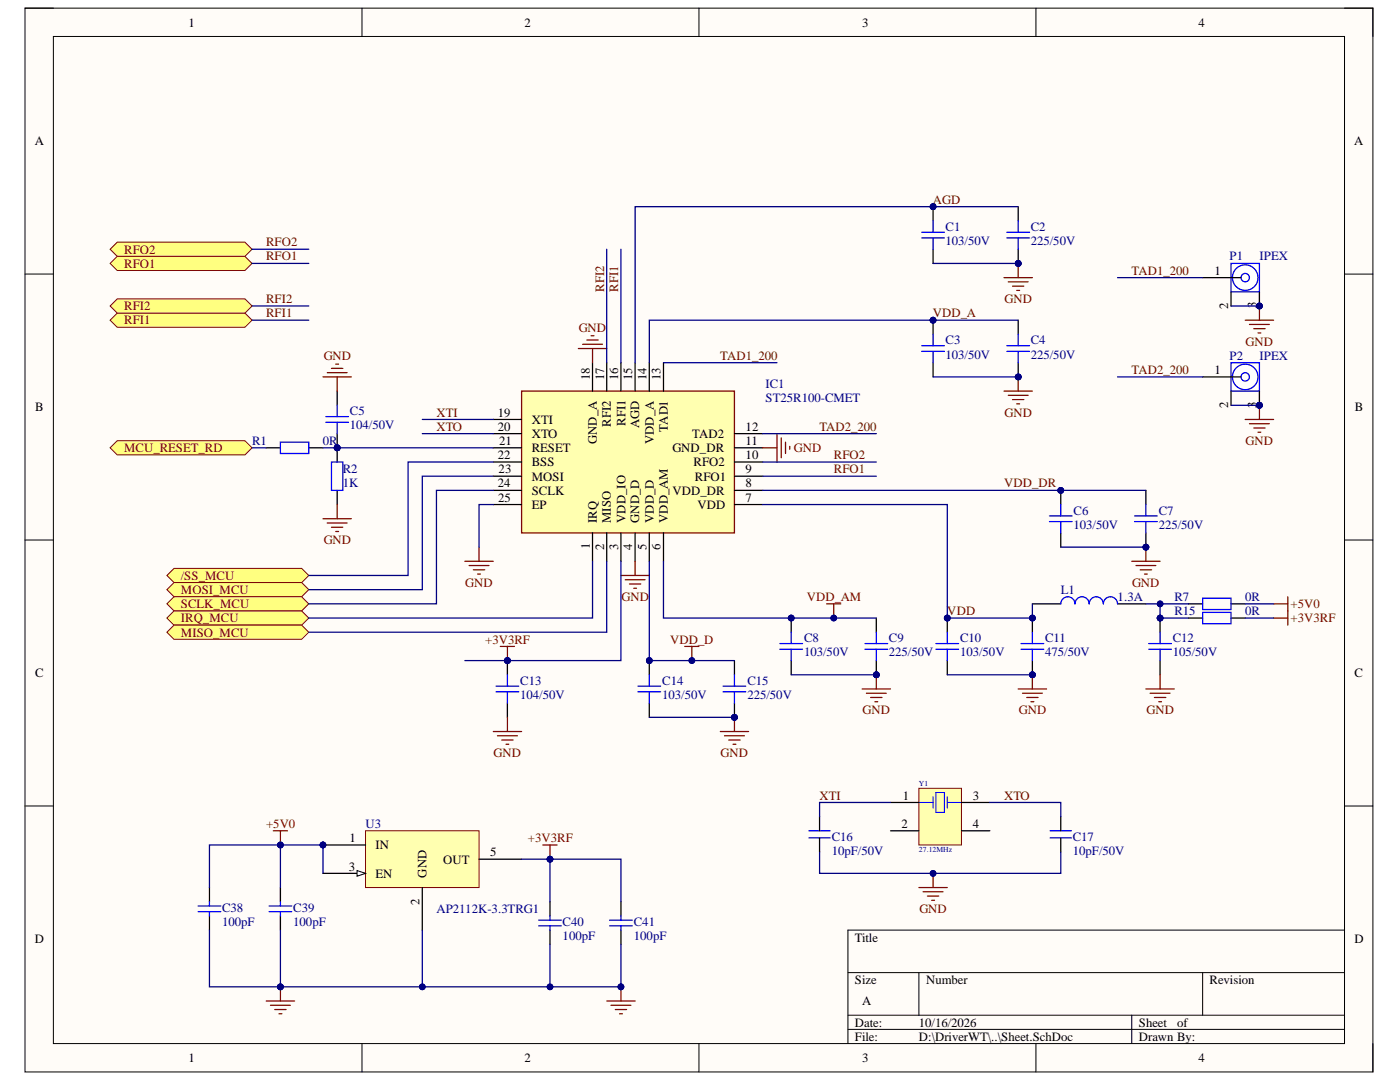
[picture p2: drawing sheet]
<svg xmlns="http://www.w3.org/2000/svg" width="279mm" height="216mm" viewBox="0 0 279 216" stroke-linecap="round" stroke-linejoin="round" font-family="sans-serif">
<defs><g id="words">
<g font-size="2.5">
<text x="37.6" y="5.3">1</text>
<text x="104.7" y="5.3">2</text>
<text x="172.1" y="5.3">3</text>
<text x="239.2" y="5.3">4</text>
<text x="6.9" y="29">A</text>
<text x="270.2" y="29">A</text>
<text x="242.4" y="54.8">1</text>
<text x="245.1" y="61.7" transform="rotate(-90 245.1 61.7)">2</text>
<text x="250.8" y="61.5" transform="rotate(-90 250.8 61.5)">3</text>
<text x="117.7" y="75.8" transform="rotate(-90 117.7 75.8)">18</text>
<text x="120.6" y="75.8" transform="rotate(-90 120.6 75.8)">17</text>
<text x="123.4" y="75.8" transform="rotate(-90 123.4 75.8)">16</text>
<text x="126.2" y="75.8" transform="rotate(-90 126.2 75.8)">15</text>
<text x="129" y="75.8" transform="rotate(-90 129 75.8)">14</text>
<text x="131.8" y="75.8" transform="rotate(-90 131.8 75.8)">13</text>
<text x="242.4" y="74.6">1</text>
<text x="7" y="82.1">B</text>
<text x="99.3" y="83.2">19</text>
<text x="245.1" y="81.5" transform="rotate(-90 245.1 81.5)">2</text>
<text x="250.8" y="81.4" transform="rotate(-90 250.8 81.4)">3</text>
<text x="270.4" y="82.1">B</text>
<text x="99.3" y="85.9">20</text>
<text x="99.6" y="88.8">21</text>
<text x="106.1" y="87.4">XTO</text>
<text x="106.1" y="84.6">XTI</text>
<text x="119.1" y="88.6" transform="rotate(-90 119.1 88.6)">GND_A</text>
<text x="121.9" y="85.2" transform="rotate(-90 121.9 85.2)">RFI2</text>
<text x="124.8" y="84.9" transform="rotate(-90 124.8 84.9)">RFI1</text>
<text x="127.6" y="85.4" transform="rotate(-90 127.6 85.4)">AGD</text>
<text x="130.5" y="88.6" transform="rotate(-90 130.5 88.6)">VDD_A</text>
<text x="133.3" y="86.2" transform="rotate(-90 133.3 86.2)">TAD1</text>
<text x="138.2" y="87.4">TAD2</text>
<text x="148.8" y="88.8">11</text>
<text x="148.8" y="85.9">12</text>
<text x="99.3" y="91.6">22</text>
<text x="99.5" y="94.5">23</text>
<text x="106.1" y="95.9">MOSI</text>
<text x="106.1" y="93">BSS</text>
<text x="106.1" y="90.3">RESET</text>
<text x="134.2" y="90.3">GND_DR</text>
<text x="138.4" y="93">RFO2</text>
<text x="138.7" y="95.9">RFO1</text>
<text x="148.8" y="94.5">9</text>
<text x="148.8" y="91.6">10</text>
<text x="99.3" y="97.3">24</text>
<text x="99.4" y="100.1">25</text>
<text x="106.1" y="101.6">EP</text>
<text x="106.1" y="98.7">SCLK</text>
<text x="134.2" y="98.7">VDD_DR</text>
<text x="139.2" y="101.6">VDD</text>
<text x="148.8" y="100.1">7</text>
<text x="148.8" y="97.3">8</text>
<text x="119.1" y="104.4" transform="rotate(-90 119.1 104.4)">IRQ</text>
<text x="121.9" y="104.4" transform="rotate(-90 121.9 104.4)">MISO</text>
<text x="124.8" y="104.4" transform="rotate(-90 124.8 104.4)">VDD_IO</text>
<text x="127.6" y="104.4" transform="rotate(-90 127.6 104.4)">GND_D</text>
<text x="130.5" y="104.4" transform="rotate(-90 130.5 104.4)">VDD_D</text>
<text x="133.3" y="104.4" transform="rotate(-90 133.3 104.4)">VDD_AM</text>
<text x="117.7" y="109.6" transform="rotate(-90 117.7 109.6)">1</text>
<text x="120.6" y="109.8" transform="rotate(-90 120.6 109.8)">2</text>
<text x="123.4" y="109.7" transform="rotate(-90 123.4 109.7)">3</text>
<text x="126.2" y="109.8" transform="rotate(-90 126.2 109.8)">4</text>
<text x="129" y="109.7" transform="rotate(-90 129 109.7)">5</text>
<text x="131.8" y="109.8" transform="rotate(-90 131.8 109.8)">6</text>
<text x="7" y="135.1">C</text>
<text x="270.3" y="135.1">C</text>
<text x="180.2" y="159.6">1</text>
<text x="194.1" y="159.6">3</text>
<text x="179.9" y="165.2">2</text>
<text x="194.1" y="165.2">4</text>
<text x="69.6" y="173.8">3</text>
<text x="69.8" y="168.1">1</text>
<text x="74.9" y="169.4">IN</text>
<text x="88.4" y="172.3">OUT</text>
<text x="97.8" y="170.9">5</text>
<text x="74.9" y="175.1">EN</text>
<text x="85.1" y="175.1" transform="rotate(-90 85.1 175.1)">GND</text>
<text x="83.7" y="180.5" transform="rotate(-90 83.7 180.5)">2</text>
<text x="6.9" y="188.2">D</text>
<text x="170.6" y="187.9">Title</text>
<text x="270.3" y="188.2">D</text>
<text x="170.6" y="196.3">Size</text>
<text x="184.8" y="196.3">Number</text>
<text x="241.4" y="196.3">Revision</text>
<text x="172.1" y="200.6">A</text>
<text x="170.6" y="204.9">Date:</text>
<text x="170.6" y="207.6">File:</text>
<text x="183.4" y="204.9">10/16/2026</text>
<text x="183.4" y="207.6">D:\DriverWT\..\Sheet.SchDoc</text>
<text x="227.3" y="204.9">Sheet</text>
<text x="227.3" y="207.6">Drawn By:</text>
<text x="234.9" y="204.9">of</text>
<text x="37.6" y="212">1</text>
<text x="104.7" y="212">2</text>
<text x="172.1" y="212">3</text>
<text x="239.2" y="212">4</text>
</g>
<g font-size="2.5" fill="#5b0f00">
<text x="186.2" y="40.7">AGD</text>
<text x="53.1" y="52">RFO1</text>
<text x="53.1" y="49.2">RFO2</text>
<text x="120.6" y="58.2" transform="rotate(-90 120.6 58.2)">RFI2</text>
<text x="123.4" y="58.2" transform="rotate(-90 123.4 58.2)">RFI1</text>
<text x="225.8" y="54.8">TAD1_200</text>
<text x="53.1" y="63.3">RFI1</text>
<text x="53.1" y="60.5">RFI2</text>
<text x="186.2" y="63.3">VDD_A</text>
<text x="143.7" y="71.8">TAD1_200</text>
<text x="225.8" y="74.6">TAD2_200</text>
<text x="87.1" y="83.2">XTI</text>
<text x="87.1" y="85.9">XTO</text>
<text x="163.5" y="85.9">TAD2_200</text>
<text x="166.4" y="94.5">RFO1</text>
<text x="166.4" y="91.6">RFO2</text>
<text x="200.4" y="97.3">VDD_DR</text>
<text x="189.1" y="122.8">VDD</text>
<text x="163.5" y="159.6">XTI</text>
<text x="200.4" y="159.6">XTO</text>
</g>
<g font-size="2.5" fill="#000080">
<text x="188.7" y="46">C1</text>
<text x="205.7" y="46">C2</text>
<text x="188.7" y="48.9">103/50V</text>
<text x="205.7" y="48.9">225/50V</text>
<text x="245.4" y="52">P1</text>
<text x="251.4" y="52">IPEX</text>
<text x="188.7" y="68.7">C3</text>
<text x="188.7" y="71.6">103/50V</text>
<text x="205.7" y="68.7">C4</text>
<text x="205.7" y="71.6">225/50V</text>
<text x="245.4" y="71.8">P2</text>
<text x="251.4" y="71.8">IPEX</text>
<text x="152.8" y="77.5">IC1</text>
<text x="69.8" y="82.9">C5</text>
<text x="152.8" y="80.3">ST25R100-CMET</text>
<text x="50.3" y="88.8">R1</text>
<text x="64.4" y="88.8">0R</text>
<text x="69.8" y="85.7">104/50V</text>
<text x="68.4" y="94.5">R2</text>
<text x="68.4" y="97.3">1K</text>
<text x="214.3" y="102.7">C6</text>
<text x="214.3" y="105.5">103/50V</text>
<text x="231.3" y="102.7">C7</text>
<text x="231.3" y="105.5">225/50V</text>
<text x="211.7" y="118.5">L1</text>
<text x="223.1" y="119.9">1.3A</text>
<text x="234.4" y="119.9">R7</text>
<text x="248.5" y="119.9">0R</text>
<text x="234.4" y="122.8">R15</text>
<text x="248.5" y="122.8">0R</text>
<text x="160.5" y="128.1">C8</text>
<text x="160.5" y="131">103/50V</text>
<text x="177.4" y="128.1">C9</text>
<text x="177.4" y="131">225/50V</text>
<text x="191.6" y="128.1">C10</text>
<text x="191.6" y="131">103/50V</text>
<text x="208.6" y="128.1">C11</text>
<text x="208.6" y="131">475/50V</text>
<text x="234" y="128.1">C12</text>
<text x="234" y="131">105/50V</text>
<text x="103.8" y="136.6">C13</text>
<text x="132.2" y="136.6">C14</text>
<text x="149.2" y="136.6">C15</text>
<text x="103.8" y="139.4">104/50V</text>
<text x="132.2" y="139.4">103/50V</text>
<text x="149.2" y="139.4">225/50V</text>
<text x="73" y="165.2">U3</text>
<text x="166" y="167.8">C16</text>
<text x="214.1" y="167.8">C17</text>
<text x="166" y="170.6">10pF/50V</text>
<text x="214.1" y="170.6">10pF/50V</text>
<text x="44.3" y="184.7">100pF</text>
<text x="44.3" y="181.9">C38</text>
<text x="58.5" y="184.7">100pF</text>
<text x="58.5" y="181.9">C39</text>
<text x="87.1" y="182.2">AP2112K-3.3TRG1</text>
<text x="112.3" y="184.7">C40</text>
<text x="126.5" y="184.7">C41</text>
<text x="112.3" y="187.6">100pF</text>
<text x="126.5" y="187.6">100pF</text>
</g>
<g font-size="2.5" fill="#800000">
<text x="24.8" y="53.4">RFO1</text>
<text x="24.8" y="50.6">RFO2</text>
<text x="24.8" y="64.7">RFI1</text>
<text x="24.8" y="61.9">RFI2</text>
<text x="200.5" y="60.5">GND</text>
<text x="64.6" y="71.8">GND</text>
<text x="115.5" y="66.2">GND</text>
<text x="248.6" y="69">GND</text>
<text x="200.5" y="83.2">GND</text>
<text x="248.6" y="88.8">GND</text>
<text x="24.8" y="90.3">MCU_RESET_RD</text>
<text x="158.5" y="90.3">GND</text>
<text x="64.6" y="108.6">GND</text>
<text x="36.1" y="115.7">/SS_MCU</text>
<text x="36.1" y="118.5">MOSI_MCU</text>
<text x="92.8" y="117.1">GND</text>
<text x="124" y="119.9">GND</text>
<text x="161" y="119.9">VDD_AM</text>
<text x="225.9" y="117.1">GND</text>
<text x="36.1" y="121.4">SCLK_MCU</text>
<text x="36.1" y="124.1">IRQ_MCU</text>
<text x="257.5" y="121.4">+5V0</text>
<text x="257.5" y="124.1">+3V3RF</text>
<text x="36.1" y="127">MISO_MCU</text>
<text x="96.8" y="128.5">+3V3RF</text>
<text x="133.8" y="128.5">VDD_D</text>
<text x="172.1" y="142.6">GND</text>
<text x="203.3" y="142.6">GND</text>
<text x="228.8" y="142.6">GND</text>
<text x="98.5" y="151.1">GND</text>
<text x="143.8" y="151.1">GND</text>
<text x="53.1" y="165.2">+5V0</text>
<text x="105.4" y="168.1">+3V3RF</text>
<text x="183.5" y="182.2">GND</text>
</g>
<g font-size="1.5" fill="#000080">
<text x="183.4" y="156.9">Y1</text>
<text x="183.4" y="169.9">27.12MHz</text>
</g>
</g></defs>
<path d="M5 1.6h269v212.3h-269z" fill-rule="evenodd" fill="#fffcf8"/>
<path d="M5 1.6h269v212.3h-269z" fill="none" stroke="#000" stroke-width=".2"/>
<path d="M10.7 7.3h257.6v200.9h-257.6z" fill-rule="evenodd" fill="#fffcf8"/>
<g fill="none" stroke="#000" stroke-width=".2">
<path d="M5 1.6h5.7M10.7 7.3h257.6v200.9h-257.6zM72.2 1.6v5.7M139.5 1.6v5.7M206.7 1.6v5.7M268.3 1.6h5.7v5.7M5 54.7h5.7M268.3 54.7h5.7M5 107.8h5.7M268.3 107.8h5.7M5 160.8h5.7M268.3 160.8h5.7"/>
<path d="M169.2 194.1h99.1M183.4 194.1v8.5M240 194.1v8.5M268.3 185.6h-99.1v22.6M72.2 208.2v5.7M139.5 208.2v5.7M169.2 202.6h99.1M169.2 205.4h99.1M206.7 208.2v5.7M225.9 202.6v5.6M274 208.2v5.7"/>
</g>
<path d="M104.1 78h42.5v28.3h-42.5z" fill-rule="evenodd" fill="#ffffb0"/>
<path d="M104.1 78h42.5v28.3h-42.5z" fill="none" stroke="#800000" stroke-width=".25"/>
<g fill="none" stroke="#000" stroke-width=".25">
<path d="M118.3 72.4v5.6M121.1 72.4v5.6M123.9 72.4v5.6M126.7 72.4v5.6M129.6 72.4v5.6M132.4 72.4v5.6M98.4 97.9h5.7M98.4 95h5.7M98.4 92.2h5.7M98.4 89.4h5.7M98.4 86.5h5.7M98.4 83.7h5.7"/>
<path d="M146.6 97.9h5.6M146.6 95h5.6M146.6 92.2h5.6M146.6 89.4h5.6M146.6 86.5h5.6M98.4 100.7h5.7M118.3 106.3v5.7M121.1 106.3v5.7M123.9 106.3v5.7M126.7 106.3v5.7M129.6 106.3v5.7M132.4 106.3v5.7"/>
<path d="M146.6 100.7h5.6"/>
</g>
<path d="M33.3 114.8l1.4-1.4h25.5l1.4 1.4-1.4 1.4h-25.5z" fill-rule="evenodd" fill="#ffff80"/>
<path d="M33.3 114.8l1.4-1.4h25.5l1.4 1.4-1.4 1.4h-25.5z" fill="none" stroke="#800000" stroke-width=".2"/>
<path d="M33.3 117.7l1.4-1.5h25.5l1.4 1.5-1.4 1.4h-25.5z" fill-rule="evenodd" fill="#ffff80"/>
<path d="M33.3 117.7l1.4-1.5h25.5l1.4 1.5-1.4 1.4h-25.5z" fill="none" stroke="#800000" stroke-width=".2"/>
<path d="M33.3 120.5l1.4-1.4h25.5l1.4 1.4-1.4 1.4h-25.5z" fill-rule="evenodd" fill="#ffff80"/>
<path d="M33.3 120.5l1.4-1.4h25.5l1.4 1.4-1.4 1.4h-25.5z" fill="none" stroke="#800000" stroke-width=".2"/>
<path d="M33.3 123.3l1.4-1.4h25.5l1.4 1.4-1.4 1.4h-25.5z" fill-rule="evenodd" fill="#ffff80"/>
<path d="M33.3 123.3l1.4-1.4h25.5l1.4 1.4-1.4 1.4h-25.5z" fill="none" stroke="#800000" stroke-width=".2"/>
<path d="M33.3 126.2l1.4-1.5h25.5l1.4 1.5-1.4 1.4h-25.5z" fill-rule="evenodd" fill="#ffff80"/>
<path d="M33.3 126.2l1.4-1.5h25.5l1.4 1.5-1.4 1.4h-25.5z" fill="none" stroke="#800000" stroke-width=".2"/>
<circle cx="67.3" cy="89.4" r=".57" fill="#000080"/>
<circle cx="67.3" cy="89.4" r=".57" fill="none" stroke="#000080" stroke-width=".2"/>
<path d="M67.3 89.4v2.8M67.3 97.9v2.8" fill="none" stroke="#000" stroke-width=".25"/>
<circle cx="67.3" cy="89.4" r=".57" fill="#000080"/>
<circle cx="67.3" cy="89.4" r=".57" fill="none" stroke="#000080" stroke-width=".2"/>
<path d="M56 88.2h5.6v2.3h-5.6zM66.2 92.2h2.2v5.7h-2.2z" fill="none" stroke="#00f" stroke-width=".25"/>
<path d="M53.1 89.4h2.9M61.6 89.4h2.9" fill="none" stroke="#000" stroke-width=".25"/>
<path d="M22 89.4l1.4-1.5h25.5l1.4 1.5-1.4 1.4h-25.5z" fill-rule="evenodd" fill="#ffff80"/>
<path d="M22 89.4l1.4-1.5h25.5l1.4 1.5-1.4 1.4h-25.5z" fill="none" stroke="#800000" stroke-width=".2"/>
<path d="M64.5 103.5h5.6M65.3 104.4h4M66.2 105.2h2.2M67 106.1h.6M67.3 100.7v2.8" fill="none" stroke="#800000" stroke-width=".25"/>
<circle cx="67.3" cy="89.4" r=".57" fill="#000080"/>
<circle cx="67.3" cy="89.4" r=".57" fill="none" stroke="#000080" stroke-width=".2"/>
<path d="M67.3 86.5v2.9" fill="none" stroke="#000" stroke-width=".25"/>
<circle cx="67.3" cy="89.4" r=".57" fill="#000080"/>
<circle cx="67.3" cy="89.4" r=".57" fill="none" stroke="#000080" stroke-width=".2"/>
<path d="M67.3 78v2.9" fill="none" stroke="#000" stroke-width=".25"/>
<path d="M65 83.1h4.5M65 84.3h4.5M67.3 80.9v2.2M67.3 84.3v2.2" fill="none" stroke="#00f" stroke-width=".25"/>
<path d="M64.5 75.2h5.6M65.3 74.4h4M66.2 73.5h2.2M67 72.7h.6M67.3 75.2v2.8M92.8 112h5.6M93.6 112.8h4M94.5 113.7h2.2M95.3 114.5h.6M95.6 109.2v2.8" fill="none" stroke="#800000" stroke-width=".25"/>
<circle cx="101.3" cy="131.8" r=".57" fill="#000080"/>
<circle cx="101.3" cy="131.8" r=".57" fill="none" stroke="#000080" stroke-width=".2"/>
<path d="M101.3 131.8v2.8M101.3 140.3v2.8" fill="none" stroke="#000" stroke-width=".25"/>
<circle cx="101.3" cy="131.8" r=".57" fill="#000080"/>
<circle cx="101.3" cy="131.8" r=".57" fill="none" stroke="#000080" stroke-width=".2"/>
<path d="M99 136.9h4.5M99 138h4.5M101.3 134.6v2.3M101.3 138v2.3" fill="none" stroke="#00f" stroke-width=".25"/>
<path d="M99.9 129h2.8M101.3 129v2.8M98.4 146h5.7M99.3 146.8h3.9M100.1 147.7h2.3M101 148.5h.5M101.3 143.1v2.9" fill="none" stroke="#800000" stroke-width=".25"/>
<circle cx="101.3" cy="131.8" r=".57" fill="#000080"/>
<circle cx="101.3" cy="131.8" r=".57" fill="none" stroke="#000080" stroke-width=".2"/>
<path d="M123.9 114.8h5.7M124.8 115.7h3.9M125.6 116.5h2.3M126.5 117.4h.5M126.7 112v2.8" fill="none" stroke="#800000" stroke-width=".25"/>
<circle cx="129.6" cy="131.8" r=".57" fill="#000080"/>
<circle cx="129.6" cy="131.8" r=".57" fill="none" stroke="#000080" stroke-width=".2"/>
<path d="M129.6 131.8v2.8M129.6 140.3v2.8" fill="none" stroke="#000" stroke-width=".25"/>
<circle cx="129.6" cy="131.8" r=".57" fill="#000080"/>
<circle cx="129.6" cy="131.8" r=".57" fill="none" stroke="#000080" stroke-width=".2"/>
<path d="M127.3 136.9h4.5M127.3 138h4.5M129.6 134.6v2.3M129.6 138v2.3" fill="none" stroke="#00f" stroke-width=".25"/>
<circle cx="146.6" cy="143.1" r=".57" fill="#000080"/>
<circle cx="146.6" cy="143.1" r=".57" fill="none" stroke="#000080" stroke-width=".2"/>
<path d="M146.6 140.3v2.8" fill="none" stroke="#000" stroke-width=".25"/>
<circle cx="146.6" cy="143.1" r=".57" fill="#000080"/>
<circle cx="146.6" cy="143.1" r=".57" fill="none" stroke="#000080" stroke-width=".2"/>
<path d="M146.6 131.8v2.8" fill="none" stroke="#000" stroke-width=".25"/>
<path d="M144.3 136.9h4.5M144.3 138h4.5M146.6 134.6v2.3M146.6 138v2.3" fill="none" stroke="#00f" stroke-width=".25"/>
<path d="M136.7 129h2.8M138.1 129v2.8" fill="none" stroke="#800000" stroke-width=".25"/>
<circle cx="138.1" cy="131.8" r=".57" fill="#000080"/>
<circle cx="138.1" cy="131.8" r=".57" fill="none" stroke="#000080" stroke-width=".2"/>
<path d="M143.7 146h5.7M144.6 146.8h4M145.4 147.7h2.3M146.3 148.5h.6M146.6 143.1v2.9" fill="none" stroke="#800000" stroke-width=".25"/>
<circle cx="146.6" cy="143.1" r=".57" fill="#000080"/>
<circle cx="146.6" cy="143.1" r=".57" fill="none" stroke="#000080" stroke-width=".2"/>
<circle cx="157.9" cy="123.3" r=".57" fill="#000080"/>
<circle cx="157.9" cy="123.3" r=".57" fill="none" stroke="#000080" stroke-width=".2"/>
<path d="M157.9 123.3v2.9M157.9 131.8v2.8" fill="none" stroke="#000" stroke-width=".25"/>
<circle cx="157.9" cy="123.3" r=".57" fill="#000080"/>
<circle cx="157.9" cy="123.3" r=".57" fill="none" stroke="#000080" stroke-width=".2"/>
<path d="M155.6 128.4h4.6M155.6 129.5h4.6M157.9 126.2v2.2M157.9 129.5v2.3" fill="none" stroke="#00f" stroke-width=".25"/>
<circle cx="174.9" cy="134.6" r=".56" fill="#000080"/>
<circle cx="174.9" cy="134.6" r=".56" fill="none" stroke="#000080" stroke-width=".2"/>
<path d="M174.9 131.8v2.8" fill="none" stroke="#000" stroke-width=".25"/>
<circle cx="174.9" cy="134.6" r=".56" fill="#000080"/>
<circle cx="174.9" cy="134.6" r=".56" fill="none" stroke="#000080" stroke-width=".2"/>
<path d="M174.9 123.3v2.9" fill="none" stroke="#000" stroke-width=".25"/>
<path d="M172.6 128.4h4.5M172.6 129.5h4.5M174.9 126.2v2.2M174.9 129.5v2.3" fill="none" stroke="#00f" stroke-width=".25"/>
<path d="M165 120.5h2.8M166.4 120.5v2.8" fill="none" stroke="#800000" stroke-width=".25"/>
<circle cx="166.4" cy="123.3" r=".57" fill="#000080"/>
<circle cx="166.4" cy="123.3" r=".57" fill="none" stroke="#000080" stroke-width=".2"/>
<path d="M172.1 137.5h5.6M172.9 138.3h4M173.8 139.2h2.2M174.9 134.6v2.9M174.6 140h.6" fill="none" stroke="#800000" stroke-width=".25"/>
<circle cx="174.9" cy="134.6" r=".56" fill="#000080"/>
<circle cx="174.9" cy="134.6" r=".56" fill="none" stroke="#000080" stroke-width=".2"/>
<circle cx="189" cy="123.3" r=".57" fill="#000080"/>
<circle cx="189" cy="123.3" r=".57" fill="none" stroke="#000080" stroke-width=".2"/>
<path d="M189 123.3v2.9M189 131.8v2.8" fill="none" stroke="#000" stroke-width=".25"/>
<circle cx="189" cy="123.3" r=".57" fill="#000080"/>
<circle cx="189" cy="123.3" r=".57" fill="none" stroke="#000080" stroke-width=".2"/>
<path d="M186.8 128.4h4.5M186.8 129.5h4.5M189 126.2v2.2M189 129.5v2.3" fill="none" stroke="#00f" stroke-width=".25"/>
<circle cx="206" cy="134.6" r=".56" fill="#000080"/>
<circle cx="206" cy="134.6" r=".56" fill="none" stroke="#000080" stroke-width=".2"/>
<circle cx="206" cy="123.3" r=".56" fill="#000080"/>
<circle cx="206" cy="123.3" r=".56" fill="none" stroke="#000080" stroke-width=".2"/>
<path d="M206 131.8v2.8" fill="none" stroke="#000" stroke-width=".25"/>
<circle cx="206" cy="134.6" r=".56" fill="#000080"/>
<circle cx="206" cy="134.6" r=".56" fill="none" stroke="#000080" stroke-width=".2"/>
<path d="M206 123.3v2.9" fill="none" stroke="#000" stroke-width=".25"/>
<circle cx="206" cy="123.3" r=".56" fill="#000080"/>
<circle cx="206" cy="123.3" r=".56" fill="none" stroke="#000080" stroke-width=".2"/>
<path d="M203.8 128.4h4.5M203.8 129.5h4.5M206 126.2v2.2M206 129.5v2.3" fill="none" stroke="#00f" stroke-width=".25"/>
<path d="M203.2 137.5h5.7M204.1 138.3h3.9M204.9 139.2h2.3M206 134.6v2.9M205.7 140h.6" fill="none" stroke="#800000" stroke-width=".25"/>
<circle cx="206" cy="134.6" r=".56" fill="#000080"/>
<circle cx="206" cy="134.6" r=".56" fill="none" stroke="#000080" stroke-width=".2"/>
<circle cx="189" cy="123.3" r=".57" fill="#000080"/>
<circle cx="189" cy="123.3" r=".57" fill="none" stroke="#000080" stroke-width=".2"/>
<path d="M206 120.5h5.7M223 120.5h5.7" fill="none" stroke="#000" stroke-width=".25"/>
<path d="M211.7 120.5a1.42 1.42 0 0 1 1.4-1.4 1.42 1.42 0 0 1 1.4 1.4 1.42 1.42 0 0 1 1.4-1.4 1.42 1.42 0 0 1 1.5 1.4 1.42 1.42 0 0 1 1.4-1.4 1.42 1.42 0 0 1 1.4 1.4 1.42 1.42 0 0 1 1.4-1.4 1.42 1.42 0 0 1 1.4 1.4" fill="none" stroke="#00f" stroke-width=".25"/>
<circle cx="231.5" cy="123.3" r=".56" fill="#000080"/>
<circle cx="231.5" cy="123.3" r=".56" fill="none" stroke="#000080" stroke-width=".2"/>
<path d="M231.5 123.3v2.9M231.5 131.8v2.8" fill="none" stroke="#000" stroke-width=".25"/>
<circle cx="231.5" cy="123.3" r=".56" fill="#000080"/>
<circle cx="231.5" cy="123.3" r=".56" fill="none" stroke="#000080" stroke-width=".2"/>
<path d="M240 119.4h5.7v2.2h-5.7zM229.3 128.4h4.5M229.3 129.5h4.5M231.5 126.2v2.2M231.5 129.5v2.3" fill="none" stroke="#00f" stroke-width=".25"/>
<path d="M228.7 137.5h5.6M229.5 138.3h4M230.4 139.2h2.3M231.5 134.6v2.9M231.2 140h.6" fill="none" stroke="#800000" stroke-width=".25"/>
<path d="M237.2 120.5h2.8M245.7 120.5h2.8" fill="none" stroke="#000" stroke-width=".25"/>
<circle cx="211.7" cy="97.9" r=".57" fill="#000080"/>
<circle cx="211.7" cy="97.9" r=".57" fill="none" stroke="#000080" stroke-width=".2"/>
<path d="M211.7 97.8v2.9M211.7 106.3v2.9" fill="none" stroke="#000" stroke-width=".25"/>
<circle cx="211.7" cy="97.9" r=".57" fill="#000080"/>
<circle cx="211.7" cy="97.9" r=".57" fill="none" stroke="#000080" stroke-width=".2"/>
<path d="M209.4 102.9h4.6M209.4 104.1h4.6M211.7 100.7v2.2M211.7 104.1v2.2" fill="none" stroke="#00f" stroke-width=".25"/>
<circle cx="228.7" cy="109.2" r=".56" fill="#000080"/>
<circle cx="228.7" cy="109.2" r=".56" fill="none" stroke="#000080" stroke-width=".2"/>
<path d="M228.7 106.3v2.9" fill="none" stroke="#000" stroke-width=".25"/>
<circle cx="228.7" cy="109.2" r=".56" fill="#000080"/>
<circle cx="228.7" cy="109.2" r=".56" fill="none" stroke="#000080" stroke-width=".2"/>
<path d="M228.7 97.8v2.9" fill="none" stroke="#000" stroke-width=".25"/>
<path d="M226.4 102.9h4.6M226.4 104.1h4.6M228.7 100.7v2.2M228.7 104.1v2.2" fill="none" stroke="#00f" stroke-width=".25"/>
<path d="M225.9 112h5.6M226.7 112.8h4M227.6 113.7h2.2M228.4 114.5h.6M228.7 109.2v2.8" fill="none" stroke="#800000" stroke-width=".25"/>
<circle cx="228.7" cy="109.2" r=".56" fill="#000080"/>
<circle cx="228.7" cy="109.2" r=".56" fill="none" stroke="#000080" stroke-width=".2"/>
<path d="M152.2 89.4h2.9M155.1 86.5v5.7M155.9 87.4v3.9M156.8 88.2v2.3M157.6 89.1v.5" fill="none" stroke="#800000" stroke-width=".25"/>
<circle cx="186.2" cy="63.9" r=".57" fill="#000080"/>
<circle cx="186.2" cy="63.9" r=".57" fill="none" stroke="#000080" stroke-width=".2"/>
<path d="M186.2 63.9v2.8M186.2 72.4v2.8" fill="none" stroke="#000" stroke-width=".25"/>
<circle cx="186.2" cy="63.9" r=".57" fill="#000080"/>
<circle cx="186.2" cy="63.9" r=".57" fill="none" stroke="#000080" stroke-width=".2"/>
<path d="M183.9 69h4.6M183.9 70.1h4.6M186.2 66.7v2.3M186.2 70.1v2.3" fill="none" stroke="#00f" stroke-width=".25"/>
<circle cx="203.2" cy="75.2" r=".56" fill="#000080"/>
<circle cx="203.2" cy="75.2" r=".56" fill="none" stroke="#000080" stroke-width=".2"/>
<path d="M203.2 72.4v2.8" fill="none" stroke="#000" stroke-width=".25"/>
<circle cx="203.2" cy="75.2" r=".56" fill="#000080"/>
<circle cx="203.2" cy="75.2" r=".56" fill="none" stroke="#000080" stroke-width=".2"/>
<path d="M203.2 63.9v2.8" fill="none" stroke="#000" stroke-width=".25"/>
<path d="M200.9 69h4.6M200.9 70.1h4.6M203.2 66.7v2.3M203.2 70.1v2.3" fill="none" stroke="#00f" stroke-width=".25"/>
<path d="M200.4 78h5.6M201.2 78.9h4M202.1 79.7h2.2M203.2 75.2v2.8M202.9 80.6h.6" fill="none" stroke="#800000" stroke-width=".25"/>
<circle cx="203.2" cy="75.2" r=".56" fill="#000080"/>
<circle cx="203.2" cy="75.2" r=".56" fill="none" stroke="#000080" stroke-width=".2"/>
<circle cx="186.2" cy="63.9" r=".57" fill="#000080"/>
<circle cx="186.2" cy="63.9" r=".57" fill="none" stroke="#000080" stroke-width=".2"/>
<circle cx="186.2" cy="41.2" r=".57" fill="#000080"/>
<circle cx="186.2" cy="41.2" r=".57" fill="none" stroke="#000080" stroke-width=".2"/>
<path d="M186.2 41.2v2.9M186.2 49.7v2.9" fill="none" stroke="#000" stroke-width=".25"/>
<circle cx="186.2" cy="41.2" r=".57" fill="#000080"/>
<circle cx="186.2" cy="41.2" r=".57" fill="none" stroke="#000080" stroke-width=".2"/>
<path d="M183.9 46.3h4.6M183.9 47.5h4.6M186.2 44.1v2.2M186.2 47.5v2.2" fill="none" stroke="#00f" stroke-width=".25"/>
<circle cx="203.2" cy="52.6" r=".57" fill="#000080"/>
<circle cx="203.2" cy="52.6" r=".57" fill="none" stroke="#000080" stroke-width=".2"/>
<path d="M203.2 49.7v2.9" fill="none" stroke="#000" stroke-width=".25"/>
<circle cx="203.2" cy="52.6" r=".57" fill="#000080"/>
<circle cx="203.2" cy="52.6" r=".57" fill="none" stroke="#000080" stroke-width=".2"/>
<path d="M203.2 41.2v2.9" fill="none" stroke="#000" stroke-width=".25"/>
<path d="M200.9 46.3h4.6M200.9 47.5h4.6M203.2 44.1v2.2M203.2 47.5v2.2" fill="none" stroke="#00f" stroke-width=".25"/>
<path d="M200.4 55.4h5.6M201.2 56.2h4M202.1 57.1h2.2M202.9 57.9h.6M203.2 52.6v2.8" fill="none" stroke="#800000" stroke-width=".25"/>
<circle cx="203.2" cy="52.6" r=".57" fill="#000080"/>
<circle cx="203.2" cy="52.6" r=".57" fill="none" stroke="#000080" stroke-width=".2"/>
<circle cx="186.2" cy="41.2" r=".57" fill="#000080"/>
<circle cx="186.2" cy="41.2" r=".57" fill="none" stroke="#000080" stroke-width=".2"/>
<path d="M115.4 69.5h5.7M116.3 68.7h3.9M117.1 67.8h2.3M118 67h.5M118.3 69.5v2.9" fill="none" stroke="#800000" stroke-width=".25"/>
<path d="M161.4 165.8h4.3M161.4 167.2h4.3M209.6 165.8h4.2M209.6 167.2h4.2" fill="none" stroke="#00f" stroke-width=".25"/>
<path d="M163.6 162.9v2.9M163.6 167.2v2.8M211.7 162.9v2.9M211.7 167.2v2.8" fill="none" stroke="#000" stroke-width=".25"/>
<path d="M22 63.9l1.4-1.4h25.5l1.4 1.4-1.4 1.4h-25.5z" fill-rule="evenodd" fill="#ffff80"/>
<path d="M22 63.9l1.4-1.4h25.5l1.4 1.4-1.4 1.4h-25.5z" fill="none" stroke="#800000" stroke-width=".2"/>
<path d="M22 61.1l1.4-1.5h25.5l1.4 1.5-1.4 1.4h-25.5z" fill-rule="evenodd" fill="#ffff80"/>
<path d="M22 61.1l1.4-1.5h25.5l1.4 1.5-1.4 1.4h-25.5z" fill="none" stroke="#800000" stroke-width=".2"/>
<path d="M22 52.6l1.4-1.5h25.5l1.4 1.5-1.4 1.4h-25.5z" fill-rule="evenodd" fill="#ffff80"/>
<path d="M22 52.6l1.4-1.5h25.5l1.4 1.5-1.4 1.4h-25.5z" fill="none" stroke="#800000" stroke-width=".2"/>
<path d="M22 49.7l1.4-1.4h25.5l1.4 1.4-1.4 1.4h-25.5z" fill-rule="evenodd" fill="#ffff80"/>
<path d="M22 49.7l1.4-1.4h25.5l1.4 1.4-1.4 1.4h-25.5z" fill="none" stroke="#800000" stroke-width=".2"/>
<path d="M257 119.1v5.6M254.2 120.5h2.8M254.2 123.3h2.8" fill="none" stroke="#800000" stroke-width=".25"/>
<path d="M237.2 123.3h2.8M245.7 123.3h2.8" fill="none" stroke="#000" stroke-width=".25"/>
<path d="M240 122.2h5.7v2.3h-5.7z" fill="none" stroke="#00f" stroke-width=".25"/>
<path d="M183.4 157.3h8.5v11.3h-8.5z" fill-rule="evenodd" fill="#ffffb0"/>
<path d="M183.4 157.3h8.5v11.3h-8.5z" fill="none" stroke="#800000" stroke-width=".2"/>
<path d="M186.2 159v2.3M186.8 158.1h1.7v4h-1.7zM189 159v2.3M183.4 160.1h2.8M189 160.1h2.9" fill="none" stroke="#00f" stroke-width=".2"/>
<path d="M177.7 165.8h5.7M177.7 160.1h5.7M191.9 165.8h5.6M191.9 160.1h5.6" fill="none" stroke="#000" stroke-width=".25"/>
<circle cx="251.3" cy="61.1" r=".57" fill="#000080"/>
<circle cx="251.3" cy="61.1" r=".57" fill="none" stroke="#000080" stroke-width=".2"/>
<path d="M245.7 52.6h5.6v5.6h-5.6z" fill-rule="evenodd" fill="#fff"/>
<path d="M245.7 52.6h5.6v5.6h-5.6zM250.8 56.6a2.55 2.55 0 0 0-2.3-3.7 2.55 2.55 0 0 0-2.2 3.8 2.55 2.55 0 0 0 4.4 .1" fill="none" stroke="#00f" stroke-width=".25"/>
<path d="M245.7 58.2v2.9M251.3 58.2v2.9" fill="none" stroke="#000" stroke-width=".25"/>
<circle cx="251.3" cy="61.1" r=".57" fill="#000080"/>
<circle cx="251.3" cy="61.1" r=".57" fill="none" stroke="#000080" stroke-width=".2"/>
<path d="M240 55.4h7.7" fill="none" stroke="#000" stroke-width=".25"/>
<circle cx="248.5" cy="55.4" r=".84" fill="none" stroke="#00f" stroke-width=".25"/>
<circle cx="251.3" cy="80.9" r=".57" fill="#000080"/>
<circle cx="251.3" cy="80.9" r=".57" fill="none" stroke="#000080" stroke-width=".2"/>
<path d="M245.7 72.4h5.6v5.6h-5.6z" fill-rule="evenodd" fill="#fff"/>
<path d="M245.7 72.4h5.6v5.6h-5.6zM250.8 76.4a2.55 2.55 0 0 0-2.2-3.8 2.55 2.55 0 0 0-2.3 3.8 2.55 2.55 0 0 0 4.4 .2" fill="none" stroke="#00f" stroke-width=".25"/>
<path d="M245.7 78v2.9M251.3 78v2.9" fill="none" stroke="#000" stroke-width=".25"/>
<circle cx="251.3" cy="80.9" r=".57" fill="#000080"/>
<circle cx="251.3" cy="80.9" r=".57" fill="none" stroke="#000080" stroke-width=".2"/>
<path d="M240 75.2h7.7" fill="none" stroke="#000" stroke-width=".25"/>
<circle cx="248.5" cy="75.2" r=".84" fill="none" stroke="#00f" stroke-width=".25"/>
<path d="M248.5 83.7h5.7M249.4 84.5h3.9M250.2 85.4h2.3M251.1 86.2h.5M251.3 80.9v2.8" fill="none" stroke="#800000" stroke-width=".25"/>
<circle cx="251.3" cy="80.9" r=".57" fill="#000080"/>
<circle cx="251.3" cy="80.9" r=".57" fill="none" stroke="#000080" stroke-width=".2"/>
<path d="M248.5 63.9h5.7M249.4 64.7h3.9M250.2 65.6h2.3M251.1 66.4h.5M251.3 61.1v2.8" fill="none" stroke="#800000" stroke-width=".25"/>
<circle cx="251.3" cy="61.1" r=".57" fill="#000080"/>
<circle cx="251.3" cy="61.1" r=".57" fill="none" stroke="#000080" stroke-width=".2"/>
<path d="M67.3 89.4h31.1" fill="none" stroke="#000080" stroke-width=".25"/>
<circle cx="67.3" cy="89.4" r=".57" fill="#000080"/>
<circle cx="67.3" cy="89.4" r=".57" fill="none" stroke="#000080" stroke-width=".2"/>
<path d="M64.5 89.4h2.8" fill="none" stroke="#000080" stroke-width=".25"/>
<circle cx="67.3" cy="89.4" r=".57" fill="#000080"/>
<circle cx="67.3" cy="89.4" r=".57" fill="none" stroke="#000080" stroke-width=".2"/>
<path d="M50.3 89.4h2.8M84.3 83.7h14.1M84.3 86.5h14.1M98.4 100.7h-2.8v8.5M123.9 112v19.8h-31.1" fill="none" stroke="#000080" stroke-width=".25"/>
<circle cx="101.3" cy="131.8" r=".57" fill="#000080"/>
<circle cx="101.3" cy="131.8" r=".57" fill="none" stroke="#000080" stroke-width=".2"/>
<path d="M129.6 112v19.8h17" fill="none" stroke="#000080" stroke-width=".25"/>
<circle cx="129.6" cy="131.8" r=".57" fill="#000080"/>
<circle cx="129.6" cy="131.8" r=".57" fill="none" stroke="#000080" stroke-width=".2"/>
<circle cx="138.1" cy="131.8" r=".57" fill="#000080"/>
<circle cx="138.1" cy="131.8" r=".57" fill="none" stroke="#000080" stroke-width=".2"/>
<path d="M129.6 143.1h17" fill="none" stroke="#000080" stroke-width=".25"/>
<circle cx="146.6" cy="143.1" r=".57" fill="#000080"/>
<circle cx="146.6" cy="143.1" r=".57" fill="none" stroke="#000080" stroke-width=".2"/>
<path d="M132.4 112v11.3h42.5" fill="none" stroke="#000080" stroke-width=".25"/>
<circle cx="157.9" cy="123.3" r=".57" fill="#000080"/>
<circle cx="157.9" cy="123.3" r=".57" fill="none" stroke="#000080" stroke-width=".2"/>
<circle cx="166.4" cy="123.3" r=".57" fill="#000080"/>
<circle cx="166.4" cy="123.3" r=".57" fill="none" stroke="#000080" stroke-width=".2"/>
<path d="M157.9 134.6h17" fill="none" stroke="#000080" stroke-width=".25"/>
<circle cx="174.9" cy="134.6" r=".56" fill="#000080"/>
<circle cx="174.9" cy="134.6" r=".56" fill="none" stroke="#000080" stroke-width=".2"/>
<path d="M189 134.6h17" fill="none" stroke="#000080" stroke-width=".25"/>
<circle cx="206" cy="134.6" r=".56" fill="#000080"/>
<circle cx="206" cy="134.6" r=".56" fill="none" stroke="#000080" stroke-width=".2"/>
<path d="M152.2 100.7h36.8v22.6h17v-2.8M248.5 120.5h5.7" fill="none" stroke="#000080" stroke-width=".25"/>
<circle cx="206" cy="123.3" r=".56" fill="#000080"/>
<circle cx="206" cy="123.3" r=".56" fill="none" stroke="#000080" stroke-width=".2"/>
<circle cx="189" cy="123.3" r=".57" fill="#000080"/>
<circle cx="189" cy="123.3" r=".57" fill="none" stroke="#000080" stroke-width=".2"/>
<path d="M211.7 109.2h17" fill="none" stroke="#000080" stroke-width=".25"/>
<circle cx="228.7" cy="109.2" r=".56" fill="#000080"/>
<circle cx="228.7" cy="109.2" r=".56" fill="none" stroke="#000080" stroke-width=".2"/>
<path d="M152.2 97.8h76.5" fill="none" stroke="#000080" stroke-width=".25"/>
<circle cx="211.7" cy="97.9" r=".57" fill="#000080"/>
<circle cx="211.7" cy="97.9" r=".57" fill="none" stroke="#000080" stroke-width=".2"/>
<path d="M132.4 72.4h22.7M203.2 63.9h-73.6v8.5M152.2 92.2h22.7M152.2 95h22.7M152.2 86.5h22.7" fill="none" stroke="#000080" stroke-width=".25"/>
<circle cx="186.2" cy="63.9" r=".57" fill="#000080"/>
<circle cx="186.2" cy="63.9" r=".57" fill="none" stroke="#000080" stroke-width=".2"/>
<path d="M186.2 75.2h17" fill="none" stroke="#000080" stroke-width=".25"/>
<circle cx="203.2" cy="75.2" r=".56" fill="#000080"/>
<circle cx="203.2" cy="75.2" r=".56" fill="none" stroke="#000080" stroke-width=".2"/>
<path d="M186.2 52.6h17" fill="none" stroke="#000080" stroke-width=".25"/>
<circle cx="203.2" cy="52.6" r=".57" fill="#000080"/>
<circle cx="203.2" cy="52.6" r=".57" fill="none" stroke="#000080" stroke-width=".2"/>
<path d="M203.2 41.2h-76.4v31.2" fill="none" stroke="#000080" stroke-width=".25"/>
<circle cx="186.2" cy="41.2" r=".57" fill="#000080"/>
<circle cx="186.2" cy="41.2" r=".57" fill="none" stroke="#000080" stroke-width=".2"/>
<path d="M121.1 49.7v22.7M123.9 49.7v22.7M163.6 170v4.3h48.1v-4.3" fill="none" stroke="#000080" stroke-width=".25"/>
<circle cx="186.2" cy="174.3" r=".57" fill="#000080"/>
<circle cx="186.2" cy="174.3" r=".57" fill="none" stroke="#000080" stroke-width=".2"/>
<path d="M50.3 49.7h11.3M50.3 52.6h11.3M223 55.4h17M50.3 61.1h11.3M50.3 63.9h11.3M223 75.2h17M228.7 120.5h8.5" fill="none" stroke="#000080" stroke-width=".25"/>
<circle cx="231.5" cy="120.5" r=".56" fill="#000080"/>
<circle cx="231.5" cy="120.5" r=".56" fill="none" stroke="#000080" stroke-width=".2"/>
<path d="M231.5 120.5v2.8" fill="none" stroke="#000080" stroke-width=".25"/>
<circle cx="231.5" cy="123.3" r=".56" fill="#000080"/>
<circle cx="231.5" cy="123.3" r=".56" fill="none" stroke="#000080" stroke-width=".2"/>
<circle cx="231.5" cy="120.5" r=".56" fill="#000080"/>
<circle cx="231.5" cy="120.5" r=".56" fill="none" stroke="#000080" stroke-width=".2"/>
<path d="M231.5 123.3h5.7M248.5 123.3h5.7" fill="none" stroke="#000080" stroke-width=".25"/>
<circle cx="231.5" cy="123.3" r=".56" fill="#000080"/>
<circle cx="231.5" cy="123.3" r=".56" fill="none" stroke="#000080" stroke-width=".2"/>
<path d="M245.7 61.1h5.6M177.7 160.1h-14.1v2.8M197.5 160.1h14.2v2.8" fill="none" stroke="#000080" stroke-width=".25"/>
<circle cx="251.3" cy="61.1" r=".57" fill="#000080"/>
<circle cx="251.3" cy="61.1" r=".57" fill="none" stroke="#000080" stroke-width=".2"/>
<path d="M245.7 80.9h5.6" fill="none" stroke="#000080" stroke-width=".25"/>
<circle cx="251.3" cy="80.9" r=".57" fill="#000080"/>
<circle cx="251.3" cy="80.9" r=".57" fill="none" stroke="#000080" stroke-width=".2"/>
<circle cx="64.5" cy="168.6" r=".57" fill="#000080"/>
<circle cx="64.5" cy="168.6" r=".57" fill="none" stroke="#000080" stroke-width=".2"/>
<path d="M72.9 165.8h22.7v11.3h-22.7z" fill-rule="evenodd" fill="#ffffb0"/>
<path d="M72.9 165.8h22.7v11.3h-22.7z" fill="none" stroke="#800000" stroke-width=".2"/>
<path d="M64.5 168.6h8.4" fill="none" stroke="#000" stroke-width=".25"/>
<circle cx="64.5" cy="168.6" r=".57" fill="#000080"/>
<circle cx="64.5" cy="168.6" r=".57" fill="none" stroke="#000080" stroke-width=".2"/>
<path d="M64.5 174.3h8.4" fill="none" stroke="#000" stroke-width=".25"/>
<path d="M71.3 173.7l1.6 .6-1.6 .5z" fill="#f8fcff"/>
<path d="M71.3 173.7l1.6 .6-1.6 .5z" fill="none" stroke="#000" stroke-width=".2"/>
<path d="M84.3 177.1v8.5M95.6 171.4h8.5M109.8 179.9v2.9M123.9 179.9v2.9M109.8 185.6v2.8M123.9 185.6v2.8" fill="none" stroke="#000" stroke-width=".25"/>
<path d="M107.5 183.6h4.5M107.5 184.7h4.5M109.8 182.8v.8M109.8 184.7v.9M121.7 183.6h4.5M121.7 184.7h4.5M123.9 182.8v.8M123.9 184.7v.9" fill="none" stroke="#00f" stroke-width=".25"/>
<path d="M121.1 199.7h5.7M123.9 196.9v2.8M121.9 200.6h4M122.8 201.4h2.3M123.6 202.3h.6" fill="none" stroke="#800000" stroke-width=".25"/>
<circle cx="123.9" cy="196.9" r=".57" fill="#000080"/>
<circle cx="123.9" cy="196.9" r=".57" fill="none" stroke="#000080" stroke-width=".2"/>
<path d="M108.3 168.6h2.9M109.8 168.6v2.8" fill="none" stroke="#800000" stroke-width=".25"/>
<circle cx="109.8" cy="171.4" r=".57" fill="#000080"/>
<circle cx="109.8" cy="171.4" r=".57" fill="none" stroke="#000080" stroke-width=".2"/>
<path d="M41.8 177.1v2.8M56 177.1v2.8M41.8 182.8v2.8M56 182.8v2.8" fill="none" stroke="#000" stroke-width=".25"/>
<path d="M41.8 179.9v.9M56 179.9v.9M39.5 180.8h4.6M39.5 181.9h4.6M41.8 181.9v.9M53.7 180.8h4.5M53.7 181.9h4.5M56 181.9v.9" fill="none" stroke="#00f" stroke-width=".25"/>
<path d="M53.1 199.7h5.7M56 196.9v2.8M54 200.6h3.9M54.8 201.4h2.3M55.7 202.3h.5" fill="none" stroke="#800000" stroke-width=".25"/>
<circle cx="56" cy="196.9" r=".57" fill="#000080"/>
<circle cx="56" cy="196.9" r=".57" fill="none" stroke="#000080" stroke-width=".2"/>
<path d="M54.5 165.8h2.9M56 165.8v2.8" fill="none" stroke="#800000" stroke-width=".25"/>
<circle cx="56" cy="168.6" r=".57" fill="#000080"/>
<circle cx="56" cy="168.6" r=".57" fill="none" stroke="#000080" stroke-width=".2"/>
<path d="M123.9 188.4v8.5" fill="none" stroke="#000080" stroke-width=".25"/>
<circle cx="123.9" cy="196.9" r=".57" fill="#000080"/>
<circle cx="123.9" cy="196.9" r=".57" fill="none" stroke="#000080" stroke-width=".2"/>
<path d="M109.8 171.4v8.5" fill="none" stroke="#000080" stroke-width=".25"/>
<circle cx="109.8" cy="171.4" r=".57" fill="#000080"/>
<circle cx="109.8" cy="171.4" r=".57" fill="none" stroke="#000080" stroke-width=".2"/>
<path d="M109.8 171.4h14.1v8.5" fill="none" stroke="#000080" stroke-width=".25"/>
<circle cx="109.8" cy="171.4" r=".57" fill="#000080"/>
<circle cx="109.8" cy="171.4" r=".57" fill="none" stroke="#000080" stroke-width=".2"/>
<path d="M109.8 188.4v8.5h14.1" fill="none" stroke="#000080" stroke-width=".25"/>
<circle cx="109.8" cy="196.9" r=".56" fill="#000080"/>
<circle cx="109.8" cy="196.9" r=".56" fill="none" stroke="#000080" stroke-width=".2"/>
<circle cx="123.9" cy="196.9" r=".57" fill="#000080"/>
<circle cx="123.9" cy="196.9" r=".57" fill="none" stroke="#000080" stroke-width=".2"/>
<path d="M56 185.6v11.3" fill="none" stroke="#000080" stroke-width=".25"/>
<circle cx="56" cy="196.9" r=".57" fill="#000080"/>
<circle cx="56" cy="196.9" r=".57" fill="none" stroke="#000080" stroke-width=".2"/>
<path d="M41.8 177.1v-8.5h14.2v8.5" fill="none" stroke="#000080" stroke-width=".25"/>
<circle cx="56" cy="168.6" r=".57" fill="#000080"/>
<circle cx="56" cy="168.6" r=".57" fill="none" stroke="#000080" stroke-width=".2"/>
<path d="M41.8 185.6v11.3h14.2" fill="none" stroke="#000080" stroke-width=".25"/>
<circle cx="56" cy="196.9" r=".57" fill="#000080"/>
<circle cx="56" cy="196.9" r=".57" fill="none" stroke="#000080" stroke-width=".2"/>
<path d="M56 168.6h8.5" fill="none" stroke="#000080" stroke-width=".25"/>
<circle cx="56" cy="168.6" r=".57" fill="#000080"/>
<circle cx="56" cy="168.6" r=".57" fill="none" stroke="#000080" stroke-width=".2"/>
<circle cx="64.5" cy="168.6" r=".57" fill="#000080"/>
<circle cx="64.5" cy="168.6" r=".57" fill="none" stroke="#000080" stroke-width=".2"/>
<path d="M64.5 168.6v5.7" fill="none" stroke="#000080" stroke-width=".25"/>
<circle cx="64.5" cy="168.6" r=".57" fill="#000080"/>
<circle cx="64.5" cy="168.6" r=".57" fill="none" stroke="#000080" stroke-width=".2"/>
<path d="M84.3 185.6v11.3" fill="none" stroke="#000080" stroke-width=".25"/>
<circle cx="84.3" cy="196.9" r=".57" fill="#000080"/>
<circle cx="84.3" cy="196.9" r=".57" fill="none" stroke="#000080" stroke-width=".2"/>
<path d="M98.4 97.9h-11.3v22.6h-25.5M98.4 95h-14.1v22.7h-22.7M98.4 92.2h-17v22.6h-19.8M118.3 112v11.3h-56.7M121.1 112v14.2h-59.5M104.1 171.4h5.7" fill="none" stroke="#000080" stroke-width=".25"/>
<circle cx="109.8" cy="171.4" r=".57" fill="#000080"/>
<circle cx="109.8" cy="171.4" r=".57" fill="none" stroke="#000080" stroke-width=".2"/>
<path d="M56 196.9h53.8" fill="none" stroke="#000080" stroke-width=".25"/>
<circle cx="56" cy="196.9" r=".57" fill="#000080"/>
<circle cx="56" cy="196.9" r=".57" fill="none" stroke="#000080" stroke-width=".2"/>
<circle cx="84.3" cy="196.9" r=".57" fill="#000080"/>
<circle cx="84.3" cy="196.9" r=".57" fill="none" stroke="#000080" stroke-width=".2"/>
<circle cx="109.8" cy="196.9" r=".56" fill="#000080"/>
<circle cx="109.8" cy="196.9" r=".56" fill="none" stroke="#000080" stroke-width=".2"/>
<path d="M183.4 177.1h5.6M184.2 177.9h4M185.1 178.8h2.2M185.9 179.6h.6M186.2 174.3v2.8" fill="none" stroke="#800000" stroke-width=".25"/>
<circle cx="186.2" cy="174.3" r=".57" fill="#000080"/>
<circle cx="186.2" cy="174.3" r=".57" fill="none" stroke="#000080" stroke-width=".2"/>
<use href="#words"/>
</svg>
